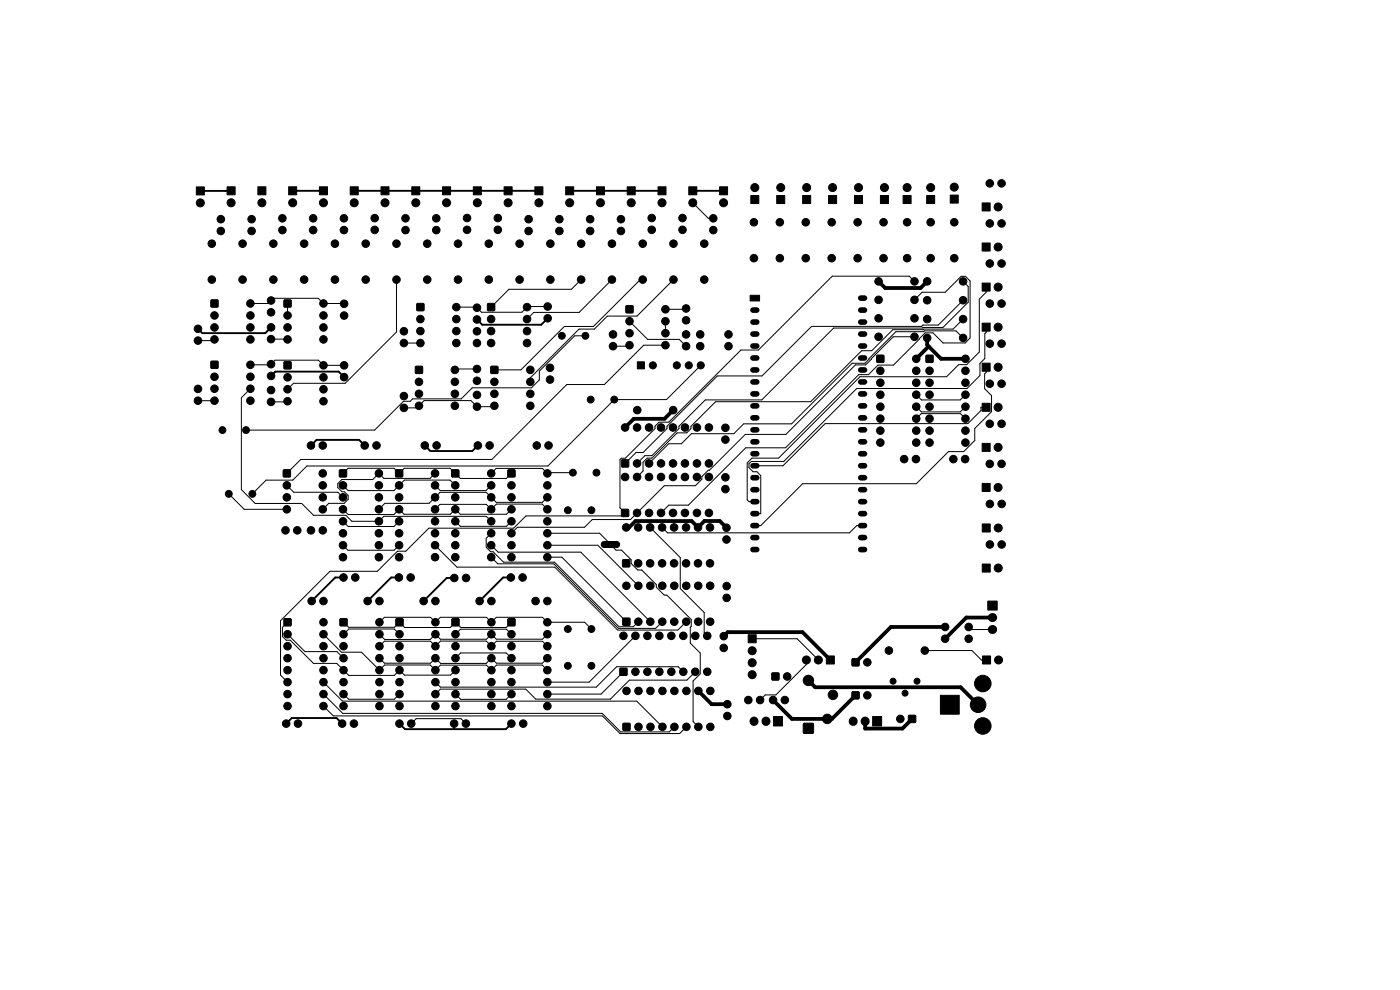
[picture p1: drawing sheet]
<svg xmlns="http://www.w3.org/2000/svg" width="297mm" height="210mm" viewBox="0 0 297 210" stroke-linecap="round" stroke-linejoin="round" font-family="sans-serif">
<path d="M128.2 114.9h2.6v1.3h-2.6z" fill="#000"/>
<g fill="#000" stroke="#000" stroke-width=".21">
<path d="M41.7 39.7h1.7v1.7h-1.7zM48.2 39.6h1.7v1.7h-1.7zM54.7 39.6h1.7v1.7h-1.7zM61.2 39.6h1.7v1.7h-1.7zM67.8 39.6h1.7v1.7h-1.7zM74.3 39.6h1.7v1.7h-1.7zM80.8 39.6h1.7v1.7h-1.7zM87.4 39.6h1.7v1.7h-1.7zM93.9 39.6h1.7v1.7h-1.7zM100.4 39.6h1.7v1.7h-1.7zM106.9 39.6h1.7v1.7h-1.7zM113.5 39.6h1.7v1.7h-1.7z"/>
<path d="M120 39.6h1.7v1.7h-1.7zM126.5 39.6h1.7v1.7h-1.7zM133.1 39.6h1.7v1.7h-1.7zM139.6 39.6h1.7v1.7h-1.7zM146.1 39.6h1.7v1.7h-1.7zM152.6 39.6h1.7v1.7h-1.7zM159.3 41.5h1.7v1.7h-1.7zM164.8 41.5h1.7v1.7h-1.7zM170.3 41.5h1.7v1.7h-1.7zM175.8 41.5h1.7v1.7h-1.7zM181.3 41.5h1.7v1.7h-1.7zM186.8 41.5h1.7v1.7h-1.7z"/>
<path d="M191.6 41.5h1.7v1.7h-1.7zM196.6 41.5h1.7v1.7h-1.7zM201.6 41.4h1.7v1.7h-1.7zM208.4 51.6h1.7v1.7h-1.7zM208.4 43.1h1.7v1.7h-1.7zM44.8 63.7h1.4v1.4h-1.4zM44.8 76.7h1.4v1.4h-1.4zM60.3 63.7h1.4v1.4h-1.4zM60.3 76.8h1.4v1.4h-1.4zM88.2 77.7h1.4v1.5h-1.4zM88.5 64.4h1.4v1.5h-1.4zM103.5 64.4h1.4v1.5h-1.4z"/>
<path d="M104.2 77.7h1.4v1.5h-1.4zM132.8 64.9h1.5v1.4h-1.5zM135.2 76.8h1.5v1.5h-1.5zM159.1 62.6h2v1.2h-2zM186 75.4h1.5v1.4h-1.5zM196.5 75.4h1.4v1.4h-1.4zM208.4 77.1h1.7v1.7h-1.7zM208.4 60.1h1.7v1.7h-1.7zM208.4 68.6h1.7v1.7h-1.7zM60.1 99.7h1.5v1.4h-1.5zM72 99.7h1.5v1.4h-1.5zM83.9 99.7h1.5v1.4h-1.5z"/>
<path d="M95.9 99.7h1.4v1.4h-1.4zM107.8 99.7h1.4v1.4h-1.4zM131.9 97.6h1.4v1.4h-1.4zM208.4 85.6h1.7v1.7h-1.7zM208.4 94.1h1.7v1.7h-1.7zM131.9 108.1h1.4v1.4h-1.4zM208.4 102.6h1.7v1.7h-1.7zM208.4 111.2h1.7v1.7h-1.7zM60.3 131.3h1.4v1.4h-1.4zM72.1 131.3h1.5v1.4h-1.5zM84 131.3h1.5v1.4h-1.5zM95.9 131.3h1.5v1.4h-1.5z"/>
<path d="M107.8 131.3h1.4v1.4h-1.4zM132.1 118.8h1.5v1.4h-1.5zM132.2 131.2h1.4v1.4h-1.4zM158.7 134.7h1.7v1.7h-1.7zM175.3 139.2h1.7v1.7h-1.7zM180.8 139.8h1.4v1.4h-1.4zM209.5 127.5h2v1.9h-2zM208.4 119.7h1.7v1.7h-1.7zM131.5 141.8h1.5v1.4h-1.5zM132.2 153.5h1.4v1.4h-1.4zM163.8 142.8h1.4v1.4h-1.4zM164.1 152h1.9v2h-1.9z"/>
<path d="M170.5 153.5h2v2h-2zM180.8 146.8h1.4v1.4h-1.4zM185.1 152h1.9v2h-1.9zM192.8 151.8h1.4v1.4h-1.4zM199.5 147.5h4v4h-4zM208.4 139.2h1.7v1.7h-1.7z"/>
<circle cx="160.1" cy="39.8" r=".85"/>
<circle cx="165.6" cy="39.8" r=".85"/>
<circle cx="171.1" cy="39.8" r=".85"/>
<circle cx="176.6" cy="39.8" r=".85"/>
<circle cx="182.1" cy="39.8" r=".85"/>
<circle cx="187.6" cy="39.8" r=".85"/>
<circle cx="192.4" cy="39.8" r=".85"/>
<circle cx="197.4" cy="39.8" r=".85"/>
<circle cx="202.4" cy="39.7" r=".85"/>
<circle cx="210" cy="38.9" r=".8"/>
<circle cx="212.5" cy="38.9" r=".8"/>
<circle cx="42.5" cy="43" r=".85"/>
<circle cx="44.9" cy="51.7" r=".8"/>
<circle cx="44.9" cy="59.3" r=".8"/>
<circle cx="46.8" cy="49" r=".8"/>
<circle cx="46.8" cy="46.5" r=".8"/>
<circle cx="49" cy="43" r=".85"/>
<circle cx="51.5" cy="59.3" r=".8"/>
<circle cx="51.5" cy="51.7" r=".8"/>
<circle cx="53.4" cy="49" r=".8"/>
<circle cx="53.4" cy="46.5" r=".8"/>
<circle cx="55.6" cy="43" r=".85"/>
<circle cx="58" cy="51.7" r=".8"/>
<circle cx="58" cy="59.3" r=".8"/>
<circle cx="59.9" cy="48.8" r=".8"/>
<circle cx="59.9" cy="46.3" r=".8"/>
<circle cx="62.1" cy="43" r=".85"/>
<circle cx="64.5" cy="59.3" r=".8"/>
<circle cx="64.5" cy="51.7" r=".8"/>
<circle cx="66.4" cy="48.8" r=".8"/>
<circle cx="66.4" cy="46.3" r=".8"/>
<circle cx="68.6" cy="43" r=".85"/>
<circle cx="71.1" cy="59.3" r=".8"/>
<circle cx="71.1" cy="51.7" r=".8"/>
<circle cx="73" cy="48.8" r=".8"/>
<circle cx="73" cy="46.3" r=".8"/>
<circle cx="75.1" cy="43" r=".85"/>
<circle cx="77.6" cy="59.3" r=".8"/>
<circle cx="77.6" cy="51.7" r=".8"/>
<circle cx="79.5" cy="46.3" r=".8"/>
<circle cx="79.5" cy="48.8" r=".8"/>
<circle cx="81.7" cy="43" r=".85"/>
<circle cx="84.1" cy="59.3" r=".8"/>
<circle cx="84.1" cy="51.7" r=".8"/>
<circle cx="86" cy="48.8" r=".8"/>
<circle cx="86" cy="46.3" r=".8"/>
<circle cx="88.2" cy="43" r=".85"/>
<circle cx="90.6" cy="51.7" r=".8"/>
<circle cx="90.6" cy="59.3" r=".8"/>
<circle cx="92.6" cy="48.8" r=".8"/>
<circle cx="92.6" cy="46.3" r=".8"/>
<circle cx="94.7" cy="43" r=".85"/>
<circle cx="97.2" cy="51.7" r=".8"/>
<circle cx="97.2" cy="59.3" r=".8"/>
<circle cx="99.1" cy="48.7" r=".8"/>
<circle cx="99.1" cy="46.2" r=".8"/>
<circle cx="101.3" cy="43" r=".85"/>
<circle cx="103.7" cy="51.7" r=".8"/>
<circle cx="103.7" cy="59.3" r=".8"/>
<circle cx="105.6" cy="48.7" r=".8"/>
<circle cx="105.6" cy="46.2" r=".8"/>
<circle cx="107.8" cy="43" r=".85"/>
<circle cx="110.2" cy="51.7" r=".8"/>
<circle cx="110.2" cy="59.3" r=".8"/>
<circle cx="112.1" cy="49" r=".8"/>
<circle cx="112.1" cy="46.5" r=".8"/>
<circle cx="114.3" cy="43" r=".85"/>
<circle cx="116.8" cy="51.7" r=".8"/>
<circle cx="116.8" cy="59.3" r=".8"/>
<circle cx="118.7" cy="49" r=".8"/>
<circle cx="118.7" cy="46.5" r=".8"/>
<circle cx="120.9" cy="43" r=".85"/>
<circle cx="123.3" cy="59.3" r=".8"/>
<circle cx="123.3" cy="51.7" r=".8"/>
<circle cx="125.2" cy="49" r=".8"/>
<circle cx="125.2" cy="46.5" r=".8"/>
<circle cx="127.4" cy="43" r=".85"/>
<circle cx="129.8" cy="51.7" r=".8"/>
<circle cx="129.8" cy="59.3" r=".8"/>
<circle cx="131.7" cy="49" r=".8"/>
<circle cx="131.7" cy="46.5" r=".8"/>
<circle cx="133.9" cy="43" r=".85"/>
<circle cx="136.3" cy="59.3" r=".8"/>
<circle cx="136.3" cy="51.7" r=".8"/>
<circle cx="138.3" cy="48.7" r=".8"/>
<circle cx="138.3" cy="46.2" r=".8"/>
<circle cx="140.4" cy="43" r=".85"/>
<circle cx="142.9" cy="59.3" r=".8"/>
<circle cx="142.9" cy="51.7" r=".8"/>
<circle cx="144.8" cy="48.7" r=".8"/>
<circle cx="144.8" cy="46.2" r=".8"/>
<circle cx="147" cy="43" r=".85"/>
<circle cx="149.4" cy="59.3" r=".8"/>
<circle cx="149.4" cy="51.7" r=".8"/>
<circle cx="151.3" cy="48.8" r=".8"/>
<circle cx="151.3" cy="46.3" r=".8"/>
<circle cx="153.5" cy="43" r=".85"/>
<circle cx="159.9" cy="47.1" r=".8"/>
<circle cx="159.9" cy="54.8" r=".8"/>
<circle cx="165.4" cy="54.8" r=".8"/>
<circle cx="165.4" cy="47.1" r=".8"/>
<circle cx="170.9" cy="47.1" r=".8"/>
<circle cx="170.9" cy="54.8" r=".8"/>
<circle cx="176.4" cy="54.8" r=".8"/>
<circle cx="176.4" cy="47.1" r=".8"/>
<circle cx="181.9" cy="54.8" r=".8"/>
<circle cx="181.9" cy="47.1" r=".8"/>
<circle cx="186.4" cy="59.7" r=".8"/>
<circle cx="187.4" cy="54.8" r=".8"/>
<circle cx="187.4" cy="47.1" r=".8"/>
<circle cx="192.4" cy="54.8" r=".8"/>
<circle cx="192.4" cy="47.1" r=".8"/>
<circle cx="194" cy="59.7" r=".8"/>
<circle cx="196.7" cy="59.7" r=".8"/>
<circle cx="197.4" cy="47.1" r=".8"/>
<circle cx="197.4" cy="54.8" r=".8"/>
<circle cx="202.4" cy="54.8" r=".8"/>
<circle cx="202.4" cy="47.1" r=".8"/>
<circle cx="204.3" cy="59.7" r=".8"/>
<circle cx="210" cy="47.4" r=".8"/>
<circle cx="210" cy="55.9" r=".8"/>
<circle cx="211.7" cy="52.4" r=".85"/>
<circle cx="211.7" cy="43.9" r=".85"/>
<circle cx="212.5" cy="47.4" r=".8"/>
<circle cx="212.5" cy="55.9" r=".8"/>
<circle cx="42" cy="69.7" r=".8"/>
<circle cx="42" cy="72.2" r=".8"/>
<circle cx="45.5" cy="69.5" r=".8"/>
<circle cx="45.5" cy="72" r=".8"/>
<circle cx="45.5" cy="66.9" r=".8"/>
<circle cx="45.5" cy="79.9" r=".8"/>
<circle cx="53.1" cy="64.4" r=".8"/>
<circle cx="53.1" cy="72" r=".8"/>
<circle cx="53.1" cy="69.5" r=".8"/>
<circle cx="53.1" cy="66.9" r=".8"/>
<circle cx="53.1" cy="77.4" r=".8"/>
<circle cx="53.1" cy="79.9" r=".8"/>
<circle cx="57.5" cy="63.7" r=".8"/>
<circle cx="57.5" cy="79.7" r=".8"/>
<circle cx="57.5" cy="71.9" r=".8"/>
<circle cx="57.5" cy="69.4" r=".8"/>
<circle cx="57.5" cy="77.2" r=".8"/>
<circle cx="57.5" cy="66.2" r=".8"/>
<circle cx="61" cy="69.5" r=".8"/>
<circle cx="61" cy="66.9" r=".8"/>
<circle cx="61" cy="72" r=".8"/>
<circle cx="68.6" cy="72" r=".8"/>
<circle cx="68.6" cy="66.9" r=".8"/>
<circle cx="68.6" cy="64.4" r=".8"/>
<circle cx="68.6" cy="69.5" r=".8"/>
<circle cx="68.6" cy="77.5" r=".8"/>
<circle cx="73" cy="66.9" r=".8"/>
<circle cx="73" cy="77.5" r=".8"/>
<circle cx="73" cy="64.4" r=".8"/>
<circle cx="73" cy="80" r=".8"/>
<circle cx="85.7" cy="70.3" r=".8"/>
<circle cx="85.7" cy="72.8" r=".8"/>
<circle cx="89.2" cy="70.2" r=".8"/>
<circle cx="89.2" cy="67.7" r=".8"/>
<circle cx="89.2" cy="72.8" r=".8"/>
<circle cx="96.5" cy="78.5" r=".8"/>
<circle cx="96.8" cy="65.1" r=".8"/>
<circle cx="96.8" cy="72.8" r=".8"/>
<circle cx="96.8" cy="67.7" r=".8"/>
<circle cx="96.8" cy="70.2" r=".8"/>
<circle cx="101.2" cy="65.3" r=".8"/>
<circle cx="101.2" cy="70.3" r=".8"/>
<circle cx="101.2" cy="78.3" r=".8"/>
<circle cx="101.2" cy="72.8" r=".8"/>
<circle cx="101.2" cy="67.8" r=".8"/>
<circle cx="104.2" cy="70.2" r=".8"/>
<circle cx="104.2" cy="67.7" r=".8"/>
<circle cx="104.2" cy="72.8" r=".8"/>
<circle cx="111.8" cy="72.8" r=".8"/>
<circle cx="111.8" cy="65.1" r=".8"/>
<circle cx="111.8" cy="70.2" r=".8"/>
<circle cx="111.8" cy="67.7" r=".8"/>
<circle cx="112.5" cy="78.5" r=".8"/>
<circle cx="116.2" cy="65" r=".8"/>
<circle cx="116.2" cy="67.5" r=".8"/>
<circle cx="116.7" cy="78" r=".8"/>
<circle cx="119.2" cy="71.2" r=".72"/>
<circle cx="124.2" cy="71.2" r=".72"/>
<circle cx="130" cy="70.9" r=".8"/>
<circle cx="130" cy="73.4" r=".8"/>
<circle cx="133.5" cy="73.2" r=".8"/>
<circle cx="133.5" cy="68.1" r=".8"/>
<circle cx="133.5" cy="70.7" r=".8"/>
<circle cx="138.5" cy="77.5" r=".75"/>
<circle cx="141.2" cy="68.1" r=".8"/>
<circle cx="141.2" cy="65.6" r=".8"/>
<circle cx="141.2" cy="70.7" r=".8"/>
<circle cx="141.2" cy="73.2" r=".8"/>
<circle cx="143.6" cy="77.5" r=".75"/>
<circle cx="145.5" cy="67.9" r=".8"/>
<circle cx="145.5" cy="70.9" r=".8"/>
<circle cx="145.5" cy="65.4" r=".8"/>
<circle cx="145.5" cy="73.4" r=".8"/>
<circle cx="146.1" cy="77.5" r=".75"/>
<circle cx="148.5" cy="70.9" r=".8"/>
<circle cx="148.5" cy="73.4" r=".8"/>
<circle cx="148.7" cy="77.5" r=".75"/>
<circle cx="154.5" cy="70.9" r=".8"/>
<circle cx="154.5" cy="73.4" r=".8"/>
<circle cx="186.4" cy="71.4" r=".8"/>
<circle cx="186.4" cy="67.5" r=".8"/>
<circle cx="186.4" cy="63.6" r=".8"/>
<circle cx="186.8" cy="78.6" r=".8"/>
<circle cx="194" cy="71.4" r=".8"/>
<circle cx="194" cy="67.5" r=".8"/>
<circle cx="194" cy="63.6" r=".8"/>
<circle cx="194.4" cy="78.6" r=".8"/>
<circle cx="194.4" cy="76.1" r=".8"/>
<circle cx="196.7" cy="67.7" r=".8"/>
<circle cx="196.7" cy="71.7" r=".8"/>
<circle cx="196.7" cy="63.7" r=".8"/>
<circle cx="197.2" cy="78.6" r=".8"/>
<circle cx="204.3" cy="67.7" r=".8"/>
<circle cx="204.3" cy="71.7" r=".8"/>
<circle cx="204.3" cy="63.7" r=".8"/>
<circle cx="204.8" cy="78.6" r=".8"/>
<circle cx="204.8" cy="76.1" r=".8"/>
<circle cx="210" cy="64.4" r=".8"/>
<circle cx="210" cy="72.9" r=".8"/>
<circle cx="211.7" cy="69.4" r=".85"/>
<circle cx="211.7" cy="77.9" r=".85"/>
<circle cx="211.7" cy="60.9" r=".85"/>
<circle cx="212.5" cy="64.4" r=".8"/>
<circle cx="212.5" cy="72.9" r=".8"/>
<circle cx="42" cy="82.5" r=".8"/>
<circle cx="42" cy="85" r=".8"/>
<circle cx="45.5" cy="85" r=".8"/>
<circle cx="45.5" cy="82.5" r=".8"/>
<circle cx="47.2" cy="91.2" r=".72"/>
<circle cx="52.2" cy="91.2" r=".72"/>
<circle cx="53.1" cy="82.5" r=".8"/>
<circle cx="53.1" cy="85" r=".8"/>
<circle cx="57.5" cy="82.7" r=".8"/>
<circle cx="57.5" cy="85.2" r=".8"/>
<circle cx="61" cy="85.1" r=".8"/>
<circle cx="61" cy="82.6" r=".8"/>
<circle cx="61" cy="80" r=".8"/>
<circle cx="66" cy="94.5" r=".8"/>
<circle cx="68.5" cy="94.5" r=".8"/>
<circle cx="68.6" cy="85.1" r=".8"/>
<circle cx="68.6" cy="82.6" r=".8"/>
<circle cx="68.6" cy="80" r=".8"/>
<circle cx="77.4" cy="94.5" r=".8"/>
<circle cx="79.9" cy="94.5" r=".8"/>
<circle cx="85.7" cy="84" r=".8"/>
<circle cx="85.7" cy="86.5" r=".8"/>
<circle cx="88.9" cy="81" r=".8"/>
<circle cx="88.9" cy="86.1" r=".8"/>
<circle cx="88.9" cy="83.5" r=".8"/>
<circle cx="90.1" cy="94.5" r=".8"/>
<circle cx="92.6" cy="94.5" r=".8"/>
<circle cx="96.5" cy="83.5" r=".8"/>
<circle cx="96.5" cy="81" r=".8"/>
<circle cx="96.5" cy="86.1" r=".8"/>
<circle cx="101.2" cy="80.8" r=".8"/>
<circle cx="101.2" cy="83.8" r=".8"/>
<circle cx="101.2" cy="86.3" r=".8"/>
<circle cx="101.4" cy="94.5" r=".8"/>
<circle cx="103.9" cy="94.5" r=".8"/>
<circle cx="104.9" cy="83.5" r=".8"/>
<circle cx="104.9" cy="81" r=".8"/>
<circle cx="104.9" cy="86.1" r=".8"/>
<circle cx="112.5" cy="86.1" r=".8"/>
<circle cx="112.5" cy="83.5" r=".8"/>
<circle cx="112.5" cy="81" r=".8"/>
<circle cx="113.9" cy="94.5" r=".8"/>
<circle cx="116.4" cy="94.5" r=".8"/>
<circle cx="116.7" cy="80.5" r=".8"/>
<circle cx="125.3" cy="84.8" r=".72"/>
<circle cx="130.3" cy="84.8" r=".72"/>
<circle cx="132.6" cy="90.7" r=".8"/>
<circle cx="135.1" cy="98.3" r=".8"/>
<circle cx="135.1" cy="90.7" r=".8"/>
<circle cx="135.2" cy="87" r=".8"/>
<circle cx="137.7" cy="98.3" r=".8"/>
<circle cx="137.7" cy="90.7" r=".8"/>
<circle cx="140.2" cy="98.3" r=".8"/>
<circle cx="140.2" cy="90.7" r=".8"/>
<circle cx="142.8" cy="90.7" r=".8"/>
<circle cx="142.8" cy="98.3" r=".8"/>
<circle cx="142.8" cy="87" r=".8"/>
<circle cx="145.3" cy="98.3" r=".8"/>
<circle cx="145.3" cy="90.7" r=".8"/>
<circle cx="147.8" cy="98.3" r=".8"/>
<circle cx="147.8" cy="90.7" r=".8"/>
<circle cx="150.4" cy="98.3" r=".8"/>
<circle cx="150.4" cy="90.7" r=".8"/>
<circle cx="153.9" cy="90.7" r=".8"/>
<circle cx="153.9" cy="93.2" r=".8"/>
<circle cx="186.8" cy="86.3" r=".8"/>
<circle cx="186.8" cy="83.7" r=".8"/>
<circle cx="186.8" cy="93.9" r=".8"/>
<circle cx="186.8" cy="81.2" r=".8"/>
<circle cx="186.8" cy="88.8" r=".8"/>
<circle cx="186.8" cy="91.3" r=".8"/>
<circle cx="191.8" cy="97.4" r=".8"/>
<circle cx="194.3" cy="97.4" r=".8"/>
<circle cx="194.4" cy="81.2" r=".8"/>
<circle cx="194.4" cy="93.9" r=".8"/>
<circle cx="194.4" cy="83.7" r=".8"/>
<circle cx="194.4" cy="91.3" r=".8"/>
<circle cx="194.4" cy="88.8" r=".8"/>
<circle cx="194.4" cy="86.3" r=".8"/>
<circle cx="197.2" cy="88.8" r=".8"/>
<circle cx="197.2" cy="91.3" r=".8"/>
<circle cx="197.2" cy="93.9" r=".8"/>
<circle cx="197.2" cy="81.2" r=".8"/>
<circle cx="197.2" cy="86.3" r=".8"/>
<circle cx="197.2" cy="83.7" r=".8"/>
<circle cx="202.2" cy="97.4" r=".8"/>
<circle cx="204.7" cy="97.4" r=".8"/>
<circle cx="204.8" cy="91.3" r=".8"/>
<circle cx="204.8" cy="88.8" r=".8"/>
<circle cx="204.8" cy="81.2" r=".8"/>
<circle cx="204.8" cy="93.9" r=".8"/>
<circle cx="204.8" cy="83.7" r=".8"/>
<circle cx="204.8" cy="86.3" r=".8"/>
<circle cx="210" cy="81.4" r=".8"/>
<circle cx="210" cy="98.4" r=".8"/>
<circle cx="210" cy="89.9" r=".8"/>
<circle cx="211.7" cy="86.4" r=".85"/>
<circle cx="211.7" cy="94.9" r=".85"/>
<circle cx="212.5" cy="81.4" r=".8"/>
<circle cx="212.5" cy="98.4" r=".8"/>
<circle cx="212.5" cy="89.9" r=".8"/>
<circle cx="48.5" cy="104.8" r=".73"/>
<circle cx="53.5" cy="104.8" r=".73"/>
<circle cx="60.6" cy="112.5" r=".8"/>
<circle cx="60.8" cy="108" r=".8"/>
<circle cx="60.8" cy="103" r=".8"/>
<circle cx="60.8" cy="105.5" r=".8"/>
<circle cx="63.1" cy="112.5" r=".8"/>
<circle cx="66" cy="112.5" r=".8"/>
<circle cx="68.5" cy="105.5" r=".8"/>
<circle cx="68.5" cy="100.4" r=".8"/>
<circle cx="68.5" cy="103" r=".8"/>
<circle cx="68.5" cy="108" r=".8"/>
<circle cx="68.5" cy="112.5" r=".8"/>
<circle cx="72.8" cy="103" r=".8"/>
<circle cx="72.8" cy="105.5" r=".8"/>
<circle cx="72.8" cy="110.6" r=".8"/>
<circle cx="72.8" cy="115.7" r=".8"/>
<circle cx="72.8" cy="113.1" r=".8"/>
<circle cx="72.8" cy="108" r=".8"/>
<circle cx="72.8" cy="118.2" r=".8"/>
<circle cx="80.4" cy="118.2" r=".8"/>
<circle cx="80.4" cy="115.7" r=".8"/>
<circle cx="80.4" cy="113.1" r=".8"/>
<circle cx="80.4" cy="103" r=".8"/>
<circle cx="80.4" cy="100.4" r=".8"/>
<circle cx="80.4" cy="110.6" r=".8"/>
<circle cx="80.4" cy="108" r=".8"/>
<circle cx="80.4" cy="105.5" r=".8"/>
<circle cx="84.7" cy="108" r=".8"/>
<circle cx="84.7" cy="115.7" r=".8"/>
<circle cx="84.7" cy="110.6" r=".8"/>
<circle cx="84.7" cy="105.5" r=".8"/>
<circle cx="84.7" cy="113.1" r=".8"/>
<circle cx="84.7" cy="118.2" r=".8"/>
<circle cx="84.7" cy="103" r=".8"/>
<circle cx="92.3" cy="118.2" r=".8"/>
<circle cx="92.3" cy="108" r=".8"/>
<circle cx="92.3" cy="110.6" r=".8"/>
<circle cx="92.3" cy="105.5" r=".8"/>
<circle cx="92.3" cy="100.4" r=".8"/>
<circle cx="92.3" cy="113.1" r=".8"/>
<circle cx="92.3" cy="103" r=".8"/>
<circle cx="92.3" cy="115.7" r=".8"/>
<circle cx="96.6" cy="115.7" r=".8"/>
<circle cx="96.6" cy="110.6" r=".8"/>
<circle cx="96.6" cy="108" r=".8"/>
<circle cx="96.6" cy="113.1" r=".8"/>
<circle cx="96.6" cy="103" r=".8"/>
<circle cx="96.6" cy="118.2" r=".8"/>
<circle cx="96.6" cy="105.5" r=".8"/>
<circle cx="104.2" cy="115.7" r=".8"/>
<circle cx="104.2" cy="108" r=".8"/>
<circle cx="104.2" cy="113.1" r=".8"/>
<circle cx="104.2" cy="118.2" r=".8"/>
<circle cx="104.2" cy="110.6" r=".8"/>
<circle cx="104.2" cy="100.4" r=".8"/>
<circle cx="104.2" cy="103" r=".8"/>
<circle cx="104.2" cy="105.5" r=".8"/>
<circle cx="108.5" cy="108" r=".8"/>
<circle cx="108.5" cy="110.6" r=".8"/>
<circle cx="108.5" cy="113.1" r=".8"/>
<circle cx="108.5" cy="118.2" r=".8"/>
<circle cx="108.5" cy="105.5" r=".8"/>
<circle cx="108.5" cy="115.7" r=".8"/>
<circle cx="108.5" cy="103" r=".8"/>
<circle cx="116.1" cy="118.2" r=".8"/>
<circle cx="116.1" cy="110.6" r=".8"/>
<circle cx="116.1" cy="115.7" r=".8"/>
<circle cx="116.1" cy="108" r=".8"/>
<circle cx="116.1" cy="105.5" r=".8"/>
<circle cx="116.1" cy="113.1" r=".8"/>
<circle cx="116.1" cy="103" r=".8"/>
<circle cx="116.1" cy="100.4" r=".8"/>
<circle cx="120.5" cy="108.2" r=".72"/>
<circle cx="121.5" cy="100.3" r=".72"/>
<circle cx="125.5" cy="108.2" r=".72"/>
<circle cx="126.5" cy="100.3" r=".72"/>
<circle cx="128.2" cy="115.5" r=".65"/>
<circle cx="130.8" cy="115.5" r=".65"/>
<circle cx="132.6" cy="101.2" r=".8"/>
<circle cx="132.8" cy="111.9" r=".8"/>
<circle cx="135.1" cy="101.2" r=".8"/>
<circle cx="135.1" cy="108.8" r=".8"/>
<circle cx="135.4" cy="111.9" r=".8"/>
<circle cx="135.4" cy="119.5" r=".8"/>
<circle cx="137.7" cy="101.2" r=".8"/>
<circle cx="137.7" cy="108.8" r=".8"/>
<circle cx="137.9" cy="119.5" r=".8"/>
<circle cx="137.9" cy="111.9" r=".8"/>
<circle cx="140.2" cy="101.2" r=".8"/>
<circle cx="140.2" cy="108.8" r=".8"/>
<circle cx="140.5" cy="119.5" r=".8"/>
<circle cx="140.5" cy="111.9" r=".8"/>
<circle cx="142.8" cy="101.2" r=".8"/>
<circle cx="142.8" cy="108.8" r=".8"/>
<circle cx="143" cy="119.5" r=".8"/>
<circle cx="143" cy="111.9" r=".8"/>
<circle cx="145.3" cy="101.2" r=".8"/>
<circle cx="145.3" cy="108.8" r=".8"/>
<circle cx="145.5" cy="111.9" r=".8"/>
<circle cx="145.5" cy="119.5" r=".8"/>
<circle cx="147.8" cy="108.8" r=".8"/>
<circle cx="147.8" cy="101.2" r=".8"/>
<circle cx="148.1" cy="119.5" r=".8"/>
<circle cx="148.1" cy="111.9" r=".8"/>
<circle cx="150.4" cy="108.8" r=".8"/>
<circle cx="150.4" cy="101.2" r=".8"/>
<circle cx="150.6" cy="119.5" r=".8"/>
<circle cx="150.6" cy="111.9" r=".8"/>
<circle cx="153.9" cy="103.7" r=".8"/>
<circle cx="153.9" cy="101.2" r=".8"/>
<circle cx="154.1" cy="111.9" r=".8"/>
<circle cx="154.1" cy="114.4" r=".8"/>
<circle cx="210" cy="115.5" r=".8"/>
<circle cx="210" cy="106.9" r=".8"/>
<circle cx="211.7" cy="103.4" r=".85"/>
<circle cx="211.8" cy="112" r=".85"/>
<circle cx="212.5" cy="115.5" r=".8"/>
<circle cx="212.5" cy="106.9" r=".8"/>
<circle cx="61" cy="134.5" r=".8"/>
<circle cx="61" cy="137.1" r=".8"/>
<circle cx="61" cy="139.6" r=".8"/>
<circle cx="66.1" cy="127.5" r=".8"/>
<circle cx="68.6" cy="127.5" r=".8"/>
<circle cx="68.6" cy="134.5" r=".8"/>
<circle cx="68.6" cy="132" r=".8"/>
<circle cx="68.6" cy="137.1" r=".8"/>
<circle cx="68.6" cy="139.6" r=".8"/>
<circle cx="72.9" cy="122.5" r=".8"/>
<circle cx="72.9" cy="134.5" r=".8"/>
<circle cx="72.9" cy="137.1" r=".8"/>
<circle cx="72.9" cy="139.6" r=".8"/>
<circle cx="75.4" cy="122.5" r=".8"/>
<circle cx="78" cy="127.5" r=".8"/>
<circle cx="80.5" cy="127.5" r=".8"/>
<circle cx="80.5" cy="139.6" r=".8"/>
<circle cx="80.5" cy="137.1" r=".8"/>
<circle cx="80.5" cy="134.5" r=".8"/>
<circle cx="80.5" cy="132" r=".8"/>
<circle cx="84.6" cy="122.5" r=".8"/>
<circle cx="84.7" cy="134.5" r=".8"/>
<circle cx="84.7" cy="137.1" r=".8"/>
<circle cx="84.7" cy="139.6" r=".8"/>
<circle cx="87.1" cy="122.5" r=".8"/>
<circle cx="89.9" cy="127.5" r=".8"/>
<circle cx="92.4" cy="127.5" r=".8"/>
<circle cx="92.4" cy="139.6" r=".8"/>
<circle cx="92.4" cy="134.5" r=".8"/>
<circle cx="92.4" cy="132" r=".8"/>
<circle cx="92.4" cy="137.1" r=".8"/>
<circle cx="96.4" cy="122.6" r=".8"/>
<circle cx="96.6" cy="139.6" r=".8"/>
<circle cx="96.6" cy="134.5" r=".8"/>
<circle cx="96.6" cy="137.1" r=".8"/>
<circle cx="98.9" cy="122.6" r=".8"/>
<circle cx="101.7" cy="127.5" r=".8"/>
<circle cx="104.2" cy="127.5" r=".8"/>
<circle cx="104.2" cy="137.1" r=".8"/>
<circle cx="104.2" cy="134.5" r=".8"/>
<circle cx="104.2" cy="139.6" r=".8"/>
<circle cx="104.2" cy="132" r=".8"/>
<circle cx="108.4" cy="122.5" r=".8"/>
<circle cx="108.5" cy="137.1" r=".8"/>
<circle cx="108.5" cy="139.6" r=".8"/>
<circle cx="108.5" cy="134.5" r=".8"/>
<circle cx="110.9" cy="122.5" r=".8"/>
<circle cx="113.6" cy="127.5" r=".8"/>
<circle cx="116.1" cy="127.5" r=".8"/>
<circle cx="116.1" cy="134.5" r=".8"/>
<circle cx="116.1" cy="139.6" r=".8"/>
<circle cx="116.1" cy="132" r=".8"/>
<circle cx="116.1" cy="137.1" r=".8"/>
<circle cx="120.5" cy="133.4" r=".73"/>
<circle cx="125.5" cy="133.4" r=".73"/>
<circle cx="132.3" cy="134.9" r=".8"/>
<circle cx="132.9" cy="124.3" r=".8"/>
<circle cx="134.8" cy="134.9" r=".8"/>
<circle cx="135.4" cy="131.9" r=".8"/>
<circle cx="135.4" cy="124.3" r=".8"/>
<circle cx="137.3" cy="134.9" r=".8"/>
<circle cx="138" cy="131.9" r=".8"/>
<circle cx="138" cy="124.3" r=".8"/>
<circle cx="139.9" cy="134.9" r=".8"/>
<circle cx="140.5" cy="131.9" r=".8"/>
<circle cx="140.5" cy="124.3" r=".8"/>
<circle cx="142.4" cy="134.9" r=".8"/>
<circle cx="143" cy="131.9" r=".8"/>
<circle cx="143" cy="124.3" r=".8"/>
<circle cx="145" cy="134.9" r=".8"/>
<circle cx="145.6" cy="131.9" r=".8"/>
<circle cx="145.6" cy="124.3" r=".8"/>
<circle cx="147.5" cy="134.9" r=".8"/>
<circle cx="148.1" cy="131.9" r=".8"/>
<circle cx="148.1" cy="124.3" r=".8"/>
<circle cx="150" cy="134.9" r=".8"/>
<circle cx="150.7" cy="131.9" r=".8"/>
<circle cx="150.7" cy="124.3" r=".8"/>
<circle cx="153.5" cy="134.9" r=".8"/>
<circle cx="153.5" cy="137.4" r=".8"/>
<circle cx="154.2" cy="124.3" r=".8"/>
<circle cx="154.2" cy="126.8" r=".8"/>
<circle cx="159.6" cy="138" r=".85"/>
<circle cx="171.1" cy="140" r=".85"/>
<circle cx="173.6" cy="140" r=".85"/>
<circle cx="188.6" cy="138" r=".8"/>
<circle cx="196.2" cy="138" r=".8"/>
<circle cx="200.5" cy="135.5" r=".8"/>
<circle cx="200.5" cy="133" r=".8"/>
<circle cx="205.5" cy="135.5" r=".8"/>
<circle cx="205.5" cy="133" r=".8"/>
<circle cx="211.8" cy="120.5" r=".85"/>
<circle cx="211.8" cy="140" r=".85"/>
<circle cx="60.7" cy="153.5" r=".8"/>
<circle cx="61" cy="144.7" r=".8"/>
<circle cx="61" cy="147.2" r=".8"/>
<circle cx="61" cy="149.8" r=".8"/>
<circle cx="61" cy="142.2" r=".8"/>
<circle cx="63.2" cy="153.5" r=".8"/>
<circle cx="68.6" cy="149.8" r=".8"/>
<circle cx="68.6" cy="147.2" r=".8"/>
<circle cx="68.6" cy="144.7" r=".8"/>
<circle cx="68.6" cy="142.2" r=".8"/>
<circle cx="72.6" cy="153.5" r=".8"/>
<circle cx="72.9" cy="149.8" r=".8"/>
<circle cx="72.9" cy="144.7" r=".8"/>
<circle cx="72.9" cy="147.2" r=".8"/>
<circle cx="72.9" cy="142.2" r=".8"/>
<circle cx="75.1" cy="153.5" r=".8"/>
<circle cx="80.5" cy="144.7" r=".8"/>
<circle cx="80.5" cy="149.8" r=".8"/>
<circle cx="80.5" cy="147.2" r=".8"/>
<circle cx="80.5" cy="142.2" r=".8"/>
<circle cx="84.7" cy="153.5" r=".8"/>
<circle cx="84.7" cy="147.2" r=".8"/>
<circle cx="84.7" cy="149.8" r=".8"/>
<circle cx="84.7" cy="142.2" r=".8"/>
<circle cx="84.7" cy="144.7" r=".8"/>
<circle cx="87.2" cy="153.5" r=".8"/>
<circle cx="92.4" cy="147.2" r=".8"/>
<circle cx="92.4" cy="144.7" r=".8"/>
<circle cx="92.4" cy="142.2" r=".8"/>
<circle cx="92.4" cy="149.8" r=".8"/>
<circle cx="96.3" cy="153.5" r=".8"/>
<circle cx="96.6" cy="149.8" r=".8"/>
<circle cx="96.6" cy="147.2" r=".8"/>
<circle cx="96.6" cy="142.2" r=".8"/>
<circle cx="96.6" cy="144.7" r=".8"/>
<circle cx="98.8" cy="153.5" r=".8"/>
<circle cx="104.2" cy="147.2" r=".8"/>
<circle cx="104.2" cy="144.7" r=".8"/>
<circle cx="104.2" cy="142.2" r=".8"/>
<circle cx="104.2" cy="149.8" r=".8"/>
<circle cx="108.5" cy="153.5" r=".8"/>
<circle cx="108.5" cy="147.2" r=".8"/>
<circle cx="108.5" cy="144.7" r=".8"/>
<circle cx="108.5" cy="142.2" r=".8"/>
<circle cx="108.5" cy="149.8" r=".8"/>
<circle cx="111" cy="153.5" r=".8"/>
<circle cx="116.1" cy="144.7" r=".8"/>
<circle cx="116.1" cy="147.2" r=".8"/>
<circle cx="116.1" cy="142.2" r=".8"/>
<circle cx="116.1" cy="149.8" r=".8"/>
<circle cx="120.5" cy="141.2" r=".73"/>
<circle cx="125.5" cy="141.2" r=".73"/>
<circle cx="132.9" cy="146.6" r=".8"/>
<circle cx="134.8" cy="142.5" r=".8"/>
<circle cx="135.4" cy="154.2" r=".8"/>
<circle cx="135.4" cy="146.6" r=".8"/>
<circle cx="137.3" cy="142.5" r=".8"/>
<circle cx="138" cy="154.2" r=".8"/>
<circle cx="138" cy="146.6" r=".8"/>
<circle cx="139.9" cy="142.5" r=".8"/>
<circle cx="140.5" cy="146.6" r=".8"/>
<circle cx="140.5" cy="154.2" r=".8"/>
<circle cx="142.4" cy="142.5" r=".8"/>
<circle cx="143.1" cy="154.2" r=".8"/>
<circle cx="143.1" cy="146.6" r=".8"/>
<circle cx="145" cy="142.5" r=".8"/>
<circle cx="145.6" cy="146.6" r=".8"/>
<circle cx="145.6" cy="154.2" r=".8"/>
<circle cx="147.5" cy="142.5" r=".8"/>
<circle cx="148.1" cy="154.2" r=".8"/>
<circle cx="148.1" cy="146.6" r=".8"/>
<circle cx="150" cy="142.5" r=".8"/>
<circle cx="150.7" cy="154.2" r=".8"/>
<circle cx="150.7" cy="146.6" r=".8"/>
<circle cx="154.3" cy="149.4" r=".8"/>
<circle cx="154.3" cy="151.9" r=".8"/>
<circle cx="158.7" cy="148.5" r=".8"/>
<circle cx="159.6" cy="140.6" r=".85"/>
<circle cx="159.6" cy="143.1" r=".85"/>
<circle cx="161.2" cy="148.5" r=".8"/>
<circle cx="164" cy="148.5" r=".8"/>
<circle cx="166.5" cy="148.5" r=".8"/>
<circle cx="167" cy="143.5" r=".8"/>
<circle cx="171.5" cy="144.3" r="1.1"/>
<circle cx="175.5" cy="152.5" r="1"/>
<circle cx="176.7" cy="147.4" r="1"/>
<circle cx="184" cy="147.5" r=".8"/>
<circle cx="184" cy="140.5" r=".8"/>
<circle cx="189.5" cy="144.5" r=".63"/>
<circle cx="191" cy="152.5" r=".8"/>
<circle cx="192" cy="147" r=".63"/>
<circle cx="194.5" cy="144.5" r=".63"/>
<circle cx="207.5" cy="149.5" r="1.65"/>
<circle cx="208.5" cy="154" r="1.75"/>
<circle cx="208.5" cy="145" r="1.75"/>
</g>
<g fill="none" stroke="#000" stroke-width="1.2">
<path d="M159.7 65.8h.8M159.7 68.3h.8M159.7 70.9h.8M159.7 73.4h.8M159.7 75.9h.8M159.7 78.5h.8M182.6 65.8h.8M182.6 68.3h.8M182.6 70.9h.8M182.6 73.4h.8M182.6 75.9h.8M182.6 78.5h.8"/>
<path d="M182.6 63.2h.8M159.7 81h.8M159.7 83.6h.8M159.7 86.1h.8M159.7 88.6h.8M159.7 91.2h.8M159.7 93.7h.8M159.7 96.3h.8M159.7 98.8h.8M182.6 81h.8M182.6 83.6h.8M182.6 86.1h.8"/>
<path d="M182.6 88.6h.8M182.6 91.2h.8M182.6 93.7h.8M182.6 96.3h.8M182.6 98.8h.8M159.7 111.5h.8M159.7 114h.8M159.7 116.6h.8M159.7 101.3h.8M159.7 103.9h.8M159.7 106.4h.8M159.7 109h.8"/>
<path d="M182.6 101.3h.8M182.6 103.9h.8M182.6 106.4h.8M182.6 109h.8M182.6 111.5h.8M182.6 114h.8M182.6 116.6h.8"/>
</g>
<path d="M210.5 131h.1M210.5 133.5h.1M160 153h.1M162.5 153h.1M181 153h.1M183.5 153h.1" fill="none" stroke="#000" stroke-width="1.9"/>
<path d="M186.4 59.7l1.4 1.4h7.5l1.4-1.4M196.7 71.7v1.5l2.9 2.9h5.2M197 73.5l-2.6 2.6M142.8 87l-1.8 1.8h-6.5l-1.9 1.9M132.8 111.9h.7l1.3-1.4h11.9l1.4 1.4 1.3-1.4h3.3l1.4 1.4M153.5 134.9l.9-.8h15.8l5.9 5.9M200.5 133h-11.5l-7.5 7.5M210.6 131h-5.6l-4.5 4.5M148.2 146.6l2.8 2.8h3.3M171.5 144.3l1.4 1.5h30.9l3.7 3.7M181.5 147.5l-5 5h-8.5l-4-4M193.5 152.5l-2.1 2.1h-7.9v-1.6" fill="none" stroke="#000" stroke-width=".8"/>
<g fill="none" stroke="#000" stroke-width=".21">
<path d="M84.1 59.3v11.1l-10.9 10.9h-10.9l-1.3 1.3M123.3 59.3l-2.1 2.1h-13.2l-3.8 3.8M129.8 59.3l-6.9 7h-9.7l-1.4 1.4M136.3 59.3h-.5l-9.9 10h-6.2l-9.2 9.2h-5.6M142.9 59.3l-7.8 7.8h-6.3l-2.7 2.7h-3.3l-10.3 10.4v.8M147 43l3.3 3.3h1M194 59.7l-1.1-1.1h-16.3l-15.7 15.7h-3.7l-15.3 15.3h-2.1l-.8 .8v.5l-6.3 6.3h-.9l-.3 .3v10.2l1.1 1.1-.6 .6h-20.4l-2.6 2.6h-18l-4.9 4.9h-1.8l-4.2 4.3h-10.1l-10.5 10.5v11.5l1.5 1.5M204.3 59.7l1.1 1.1v3.3l-5.4 5.4-23.1 .1-15.3 15.2h-12l-5.6 5.6v.5l-5.7 5.8h-1.5l-1.7 1.6M45.5 72l-.2 .3h-3.3M53.1 64.4h3.8l1.1-1.1h9.5l1.1 1.1h4.4M53.1 77.4h4.3l.9-1h9.2l1.1 1.1h4.4M57.5 71.9l3.5 .1"/>
<path d="M61 64.4v2.5M85.7 72.8h3.5M101.2 78.3h-4.5l-.2 .2M116.2 65h-4.3l-1.2 1.2h-8.6l-1-1h-4.3M124.2 71.2h-2.3l-7.5 7.5v1.9l-1.7 1.7h-12.5l-2.4 2.3h-10.3l-.5 .5h-1.4l-6.1 6.1h-27.3M133.5 73.2l-.2 .2h-3.3M133.5 68.2l3.9 3.8h6.7l1.4 1.4M141.2 68.2v2.5M141.2 73.2h-4.6l-8.4 8.4h-8l-15.9 15.9h-40.5l-3 2.9M145.5 65.4l-.1 .2h-4.2M148.7 77.5l-7.3 7.3h-11.1l-14.1 14h-51.1l-3 3.1h-5.7l-2.9 2.9M194 71.4h-4.5l-5.8 6h-2.2l-14.8 14.7h-8.6l-7.6 7.6h-.2l-1.4 1.4v.5l-1.4 1.4h-6.6l-7.2 7.2h-8l-1.7 1.7h-14.2l-1.3 1.2"/>
<path d="M194 63.6l1.6-1.6h4.9l3.4-3.4h.9l1 1v12.1l-1.1 1.1h-4.6l-2.2-2.2h-1.6l-6.8 6.8h-3.2l-2.1 2.1h-2l-15.5 15.5h-8.5l-12.2 12.2h-4.1l-1.7 1.6M204.3 67.7l-2.1 2.1-12.8 .1-4.5 4.5h-2.1l-10.8 10.8h-20.2l-5.2 5.2v.5l-.9 .9h-2.1l-5.3 5.4h-1l-.9 .8v1.9l-1.3 1.3M204.3 71.7l-1.5-1.5-12.7 .2-6.6 6.7h-2.7l-12.9 12.8h-10.1l-2.1 2.1h-9l-2.2 2.1h-2.6l-4.2 4.2M204.3 63.7l-5.3 5.3h-3.2l-.3 .2h-23.3l-10.5 10.6h-9.5l-10.7 10.6v.5l-5.1 5.1h-1.5l-2.3 2.3M209.2 60.9v1.1l-1.4 1.5v11.2l-2.7 2.7h-1.7l-2.6 2.5h-18.4l-17.2 17.3h-5.7l-1 1v7.8l.4 .4h1.2M209.2 69.4v1.1l-.3 .3v5.3l-1 1v2.6l-2.8 2.7h-23.3l-15.5 15.5h-6.9l-.5 .5v.8l.9 .9h.8l.8 .8v8.1h-1.3M209.2 77.9v1.1l-.3 .3v3.2l1.5 1.4v3.4l-3.6 3.6v2.5l-2.4 2.4h-3.2l-6.8 6.8h-24.1l-8.9 8.9h-1.3M42 85h3.5M53.1 82.5l-1.9 1.9v19.5l2.9 2.9h9.9l2.5 2.5h6.9l1.2 1.3h5.8l1-1.1h21.8l1 1.1M61 85.1l-.1 .2h-3.4M104.9 86.1l-.2 .2h-3.5l-1.3-1.3h-9.9l-1.6 1.5h-2.7M194.4 86.3l1.1 1.1h8.2l1.1-1.1"/>
<path d="M194.4 83.7l1.1 1.1h8.2l1.1-1.1M194.4 88.8l1-1.1h8.4l1 1.1M209.2 86.4h-1.1v.7l-2.8 2.8h-30.3l-8.9 8.9h-6M48.5 104.8l3.3 3.2h9M60.8 103l1.5 1.4h9.4l1.1 1.1M72.8 115.7l1 1h9.8l1.1-1M72.8 108l1.1 1.2h9.7l1.1-1.2 1 1.1h9.8l1.1-1.1 1 1.1h9.8l1.1-1.1M72.8 100.4l1-1.1h9.8l1.1 1.1 1.1-1.1h9.7l2.2 2.2h9.7l1.1-1.1M72.8 103l1.1 1.1h9.7l2.2-2.3h9.7l1.1 1.2M72.8 110.6l1.1 1.1h9.7l1.1-1.1M92.3 108l1-1h9.9l1 1 1.1-1.1h9.7l1.1 1.1M92.3 100.4l-1.1 1.1h-9.8l-1-1.1-1.3 1.3h-6.6l-.8 .9v.8l.9 .9h.5l.8 .8v.8l-.9 .9h-3.3l-1.2 1.2"/>
<path d="M92.3 103l1.1 1.1h9.7l1.1-1.1M92.3 115.7l4.6 4.6h20.8l13.3 13.4h12.8l1.8-1.8M96.6 110.6l1.1 1h9.7l1.1-1M104.2 115.7l1.5 1.4h17.5l14.8 14.8M104.2 118.2l1.4 1.4h11.9l13.7 13.7h7.9l1.4-1.4M104.2 113.1l-1.1 1.1v1.9l1 .9h.5l2.2 2.3h10.8l13.7 13.6h3.1l1-1M116.1 105.5l-1 1.1h-9.8l-2.2-2.2h-9.7l-2.4 2.4h-9.3l-1.3 1.2M116.1 115.7h10.7l8.6 8.6M116.1 118.2h3.1l13.7 13.7M116.1 113.1h11.1l3.5 3.6h1.2l2 2v.8l1.4 1.4h.8l3.1 3.1v.6l1.7 1.6h.6l5.1 5.2v1.5l-.2 .2v3.3l2.2 2.1v4.4l-1.6 1.6v8.6l1.2 1.1M121.5 100.3h-5.2l-.2 .1-1-1h-9.8l-1.1 1M137.9 111.9l6.4 6.4v6.5l5.1 5.1v4.3l.6 .7"/>
<path d="M183 111.5h-1.3l-1.5 1.5h-38.6l-1.1-1.1M61 134.5l3.7 3.7h6.8l1.4 1.4M61 132l-1.1 1.1v1.9l.8 .8h.9l4.9 4.9h4.9l2.6 2.6h9.6l1.1-1.1 1.1 1h9.8l1-1M68.6 134.5l3.8 3.9h4.3l3.8 3.8 1.1-1.1h9.7l1.1 1.1 1-1.1h9.8l1 1.1 1.1-1.1h9.7l1.1 1.1M72.9 134.5l1.1-1.1h9.6l1.1 1.1M72.9 132l1 1.1h9.8l1-1.1 1.2 1.1h9.6l1.1-1.1 1.1 1.1h9.7l1.1-1.1M80.5 139.6l1.1 1.1h9.7l1.1-1.1 1.1 1.1h9.6l1.1-1.1 1.1 1.1h9.8l1-1.1M80.5 132l1-1.1h9.8l1.1 1.1 1-1.1h9.8l1 1.1 1.1-1.1h9.8l1 1.1h7.9l1.5 1.4M80.5 134.5l1.1 1.1h9.7l1.1-1.1 1 1.1h9.8l1-1.1 1.1 1.1h9.8l1-1.1M80.5 137.1l1.1-1.1h9.7l1.1 1.1 1.1-1.1h9.7l1 1.1 1.1-1.1h9.8l1 1.1M96.6 139.6l1.1-1.1h9.7l1.1 1.1M96.6 134.5l1.1-1h9.7l1.1 1"/>
<path d="M134.8 134.9l-9.8 9.8h-8.9M159.6 135.5h9.5l4.5 4.5M196.2 138h10l2 2h1.1M205.5 133l.5 .5h4.6M68.6 149.8l2.1 2.1h57.1l3.7 3.7h12.7l1.4-1.4M68.6 144.7l4 4h62.5l5.4 5.5M68.6 147.2l4.1 4.1h55.1l3.9 4h10.3l1.1-1.1M72.9 147.2l1.1 1.1h9.7l1-1.1M87.2 153.5l1.1-1.1h9.5l1 1.1M96.6 147.2l1.1 1.2h9.7l1.1-1.2M132.3 142.5l-4.8 4.7h-11.4M145 142.5l-1.1-1.1h-13.1l-4.3 4.4h-33.1l-1-1.1"/>
<path d="M147.5 142.5l-1.8 1.8h-12.2l-4 4h-15.9l-2.1-2.1h-18.1l-1 1M171.1 140v.9l-6.5 6.5h-2.3l-1 1.1"/>
</g>
<g fill="none" stroke="#000" stroke-width=".4">
<path d="M49 40.5h-6.5M62.1 40.5h6.5M75.1 40.5h39.2M120.9 40.5h19.5M147 40.5h6.5M57.5 69.4l-1.2 1.3h-13.4l-.9-.9M57.5 79.8l.9-1h13.4l1.2 1.2M116.2 67.5l-1.4 1.4h-12.5l-1.1-1.1M66 94.5l1.2-1.2h9l1.2 1.2M90.1 94.5l1.2 1.2h8.9l1.2-1.2M72.9 122.5h-1.8l-5 5M84.6 122.5h-1.6l-5 5"/>
<path d="M96.4 122.6h-1.6l-4.9 4.9M108.4 122.5h-1.7l-5 5M60.7 153.5l1.2-1.2h9.5l1.2 1.2M84.7 153.5l1.2 1.2h21.4l1.2-1.2M96.3 153.5v1.2"/>
</g>
</svg>
